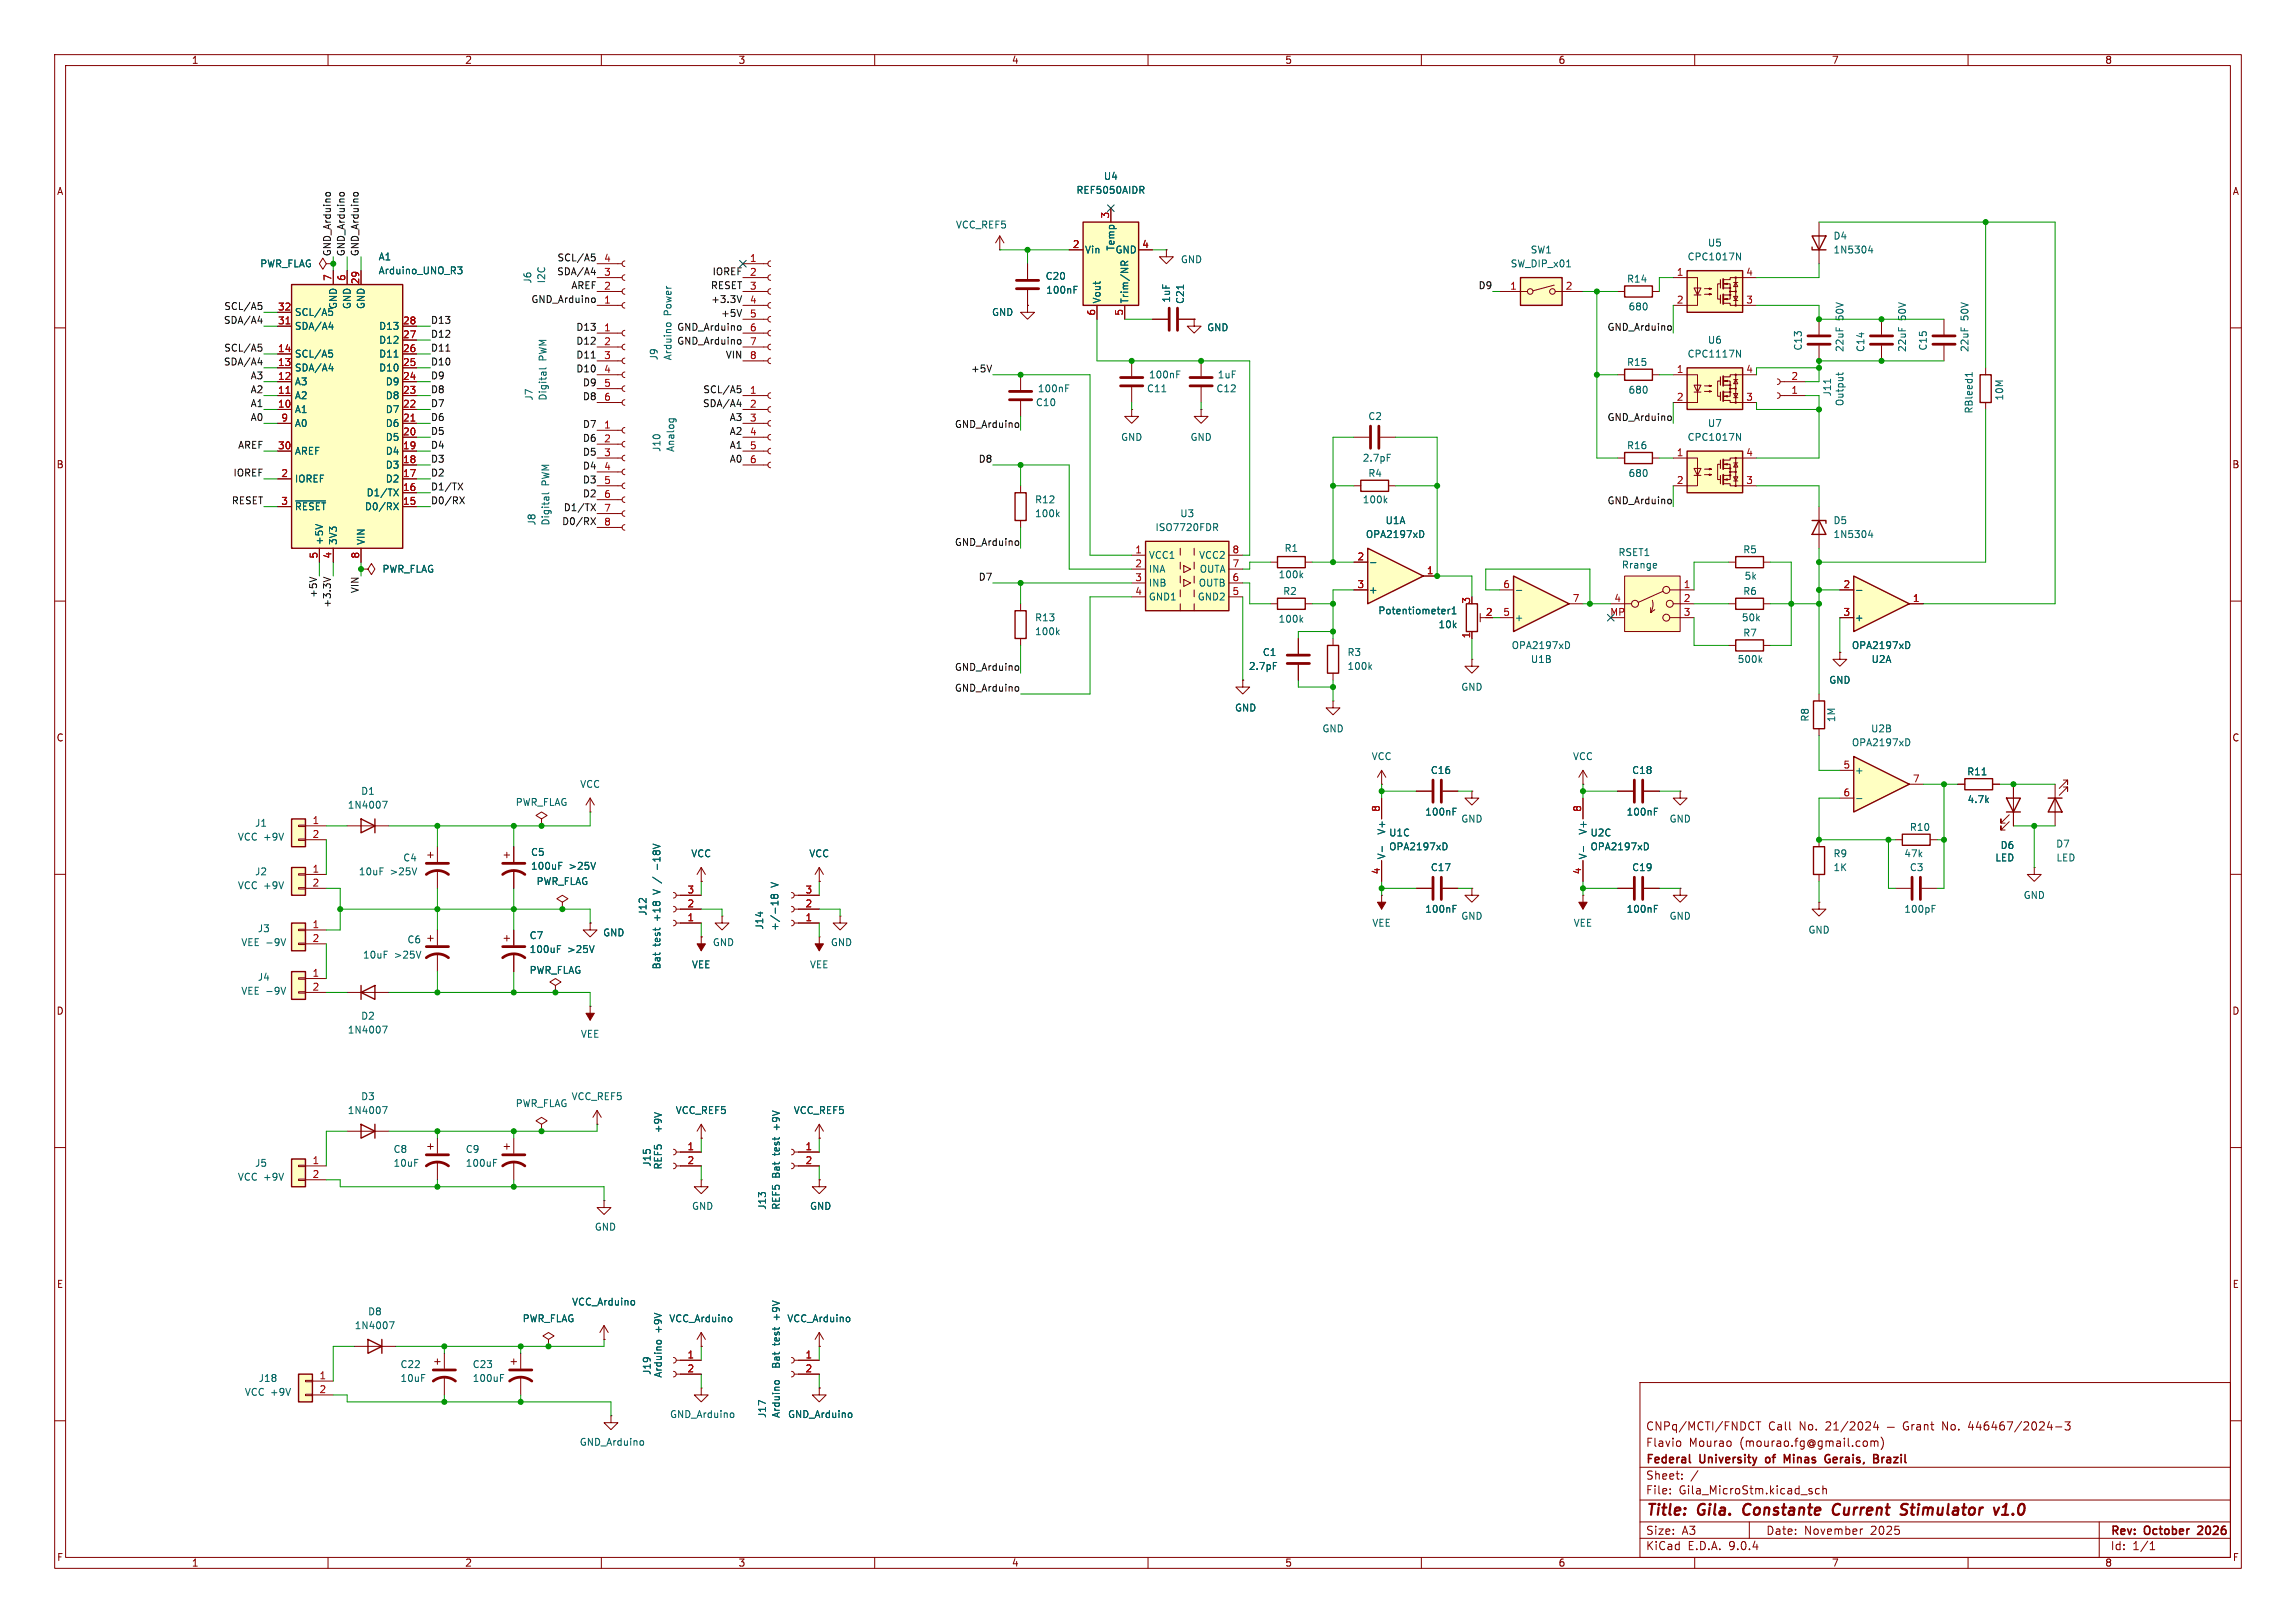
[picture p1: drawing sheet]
<svg xmlns="http://www.w3.org/2000/svg" width="420mm" height="297mm" viewBox="0 0 420 297" stroke-linecap="round" stroke-linejoin="round" font-family="sans-serif">
<defs><g id="words">
<g font-size="2.8" fill="#840000">
<text x="301" y="277.9">Title:</text>
<text x="310.6" y="277.9">Gila.</text>
<text x="319.7" y="277.9">Constante</text>
<text x="336.9" y="277.9">Current</text>
<text x="350.2" y="277.9">Stimulator</text>
<text x="368" y="277.9">v1.0</text>
</g>
<g font-size="2.1" fill="#840000">
<text x="301" y="262">CNPq/MCTI/FNDCT</text>
<text x="323.4" y="262">Call</text>
<text x="329.2" y="262">No.</text>
<text x="334.1" y="262">21/2024</text>
<text x="355.9" y="262">No.</text>
<text x="360.8" y="262">446467/2024-3</text>
<text x="301" y="268.2">Federal</text>
<text x="301" y="265">Flavio</text>
<text x="308.9" y="265">Mourao</text>
<text x="311" y="268.2">University</text>
<text x="318.3" y="265">(mourao.fg@gmail.com)</text>
<text x="323.7" y="268.2">of</text>
<text x="327.6" y="268.2">Minas</text>
<text x="335.7" y="268.2">Gerais,</text>
<text x="345.2" y="268.2">Brazil</text>
<text x="301" y="273.7">File:</text>
<text x="301" y="271">Sheet:</text>
<text x="307.1" y="273.7">Gila_MicroStm.kicad_sch</text>
<text x="301" y="281.1">Size:</text>
<text x="307.6" y="281.1">A3</text>
<text x="323" y="281.1">Date:</text>
<text x="330" y="281.1">November</text>
<text x="342.2" y="281.1">2025</text>
<text x="386" y="281.3">Rev:</text>
<text x="392.4" y="281.3">October</text>
<text x="402.8" y="281.3">2026</text>
<text x="301" y="283.9">KiCad</text>
<text x="308.7" y="283.9">E.D.A.</text>
<text x="316.3" y="283.9">9.0.4</text>
<text x="386" y="283.9">Id:</text>
<text x="390.1" y="283.9">1/1</text>
</g>
<g font-size="1.8" fill="#840000">
<text x="35" y="11.9">1</text>
<text x="85" y="11.9">2</text>
<text x="135" y="11.9">3</text>
<text x="185" y="11.9">4</text>
<text x="235" y="11.9">5</text>
<text x="285" y="11.9">6</text>
<text x="335" y="11.9">7</text>
<text x="385" y="11.9">8</text>
<text x="10.3" y="35.9">A</text>
<text x="408.3" y="35.9">A</text>
<text x="10.3" y="85.9">B</text>
<text x="408.2" y="85.9">B</text>
<text x="10.3" y="135.9">C</text>
<text x="408.2" y="135.9">C</text>
<text x="10.3" y="185.9">D</text>
<text x="408.2" y="185.9">D</text>
<text x="10.3" y="235.9">E</text>
<text x="408.3" y="235.9">E</text>
<text x="10.3" y="285.9">F</text>
<text x="35" y="286.9">1</text>
<text x="85" y="286.9">2</text>
<text x="135" y="286.9">3</text>
<text x="185" y="286.9">4</text>
<text x="235" y="286.9">5</text>
<text x="285" y="286.9">6</text>
<text x="335" y="286.9">7</text>
<text x="385" y="286.9">8</text>
<text x="408.3" y="285.9">F</text>
</g>
<g font-size="1.8" fill="#006464">
<text x="196.8" y="35.7">REF5050AIDR</text>
<text x="201.8" y="33.1">U4</text>
<text x="69.2" y="47.9">A1</text>
<text x="174.8" y="42">VCC_REF5</text>
<text x="198.4" y="46.6">Vin</text>
<text x="204" y="46.6">GND</text>
<text x="204.1" y="46" transform="rotate(-90 204.1 46)">Temp</text>
<text x="279.9" y="46.6">SW1</text>
<text x="308.6" y="47.9">CPC1017N</text>
<text x="312.3" y="45.3">U5</text>
<text x="335.3" y="44">D4</text>
<text x="335.3" y="46.6">1N5304</text>
<text x="47.5" y="49.1">PWR_FLAG</text>
<text x="69.2" y="50.4">Arduino_UNO_R3</text>
<text x="97.4" y="52" transform="rotate(-90 97.4 52)">J6</text>
<text x="99.9" y="51.9" transform="rotate(-90 99.9 51.9)">I2C</text>
<text x="191.2" y="51.4">C20</text>
<text x="191.3" y="53.9">100nF</text>
<text x="215.9" y="48.4">GND</text>
<text x="276.2" y="49.1">SW_DIP_x01</text>
<text x="297.5" y="51.9">R14</text>
<text x="53.8" y="58">SCL/A5</text>
<text x="61.8" y="56.7" transform="rotate(-90 61.8 56.7)">GND</text>
<text x="64.4" y="56.7" transform="rotate(-90 64.4 56.7)">GND</text>
<text x="66.9" y="56.7" transform="rotate(-90 66.9 56.7)">GND</text>
<text x="123" y="57.8" transform="rotate(-90 123 57.8)">Power</text>
<text x="181.4" y="58">GND</text>
<text x="201.5" y="55.6" transform="rotate(-90 201.5 55.6)">Vout</text>
<text x="206.6" y="55.6" transform="rotate(-90 206.6 55.6)">Trim/NR</text>
<text x="214.2" y="55.5" transform="rotate(-90 214.2 55.5)">1uF</text>
<text x="216.8" y="55.7" transform="rotate(-90 216.8 55.7)">C21</text>
<text x="297.8" y="57">680</text>
<text x="337.4" y="58.7" transform="rotate(-90 337.4 58.7)">50V</text>
<text x="348.8" y="58.7" transform="rotate(-90 348.8 58.7)">50V</text>
<text x="360.3" y="58.7" transform="rotate(-90 360.3 58.7)">50V</text>
<text x="53.8" y="65.6">SCL/A5</text>
<text x="53.8" y="60.6">SDA/A4</text>
<text x="69.3" y="65.6">D11</text>
<text x="69.3" y="63.1">D12</text>
<text x="69.3" y="60.6">D13</text>
<text x="220.7" y="60.8">GND</text>
<text x="308.6" y="65.6">CPC1117N</text>
<text x="312.3" y="63.1">U6</text>
<text x="329.8" y="64.3" transform="rotate(-90 329.8 64.3)">C13</text>
<text x="337.4" y="64.5" transform="rotate(-90 337.4 64.5)">22uF</text>
<text x="341.2" y="64.5" transform="rotate(-90 341.2 64.5)">C14</text>
<text x="348.8" y="64.5" transform="rotate(-90 348.8 64.5)">22uF</text>
<text x="352.7" y="64.3" transform="rotate(-90 352.7 64.3)">C15</text>
<text x="360.3" y="64.5" transform="rotate(-90 360.3 64.5)">22uF</text>
<text x="53.8" y="70.7">A3</text>
<text x="53.8" y="68.2">SDA/A4</text>
<text x="69.3" y="68.2">D10</text>
<text x="70.5" y="70.7">D9</text>
<text x="100.2" y="66.1" transform="rotate(-90 100.2 66.1)">PWM</text>
<text x="120.5" y="66" transform="rotate(-90 120.5 66)">J9</text>
<text x="123" y="66" transform="rotate(-90 123 66)">Arduino</text>
<text x="189.8" y="72">100nF</text>
<text x="209.7" y="72">C11</text>
<text x="210.1" y="69.4">100nF</text>
<text x="222.4" y="72">C12</text>
<text x="222.7" y="69.4">1uF</text>
<text x="297.5" y="67.2">R15</text>
<text x="53.8" y="75.8">A1</text>
<text x="53.8" y="73.3">A2</text>
<text x="70.5" y="75.8">D7</text>
<text x="70.5" y="73.3">D8</text>
<text x="97.6" y="73.4" transform="rotate(-90 97.6 73.4)">J7</text>
<text x="100.2" y="73.4" transform="rotate(-90 100.2 73.4)">Digital</text>
<text x="189.4" y="74.5">C10</text>
<text x="250.2" y="77.1">C2</text>
<text x="297.8" y="72.2">680</text>
<text x="335.1" y="72.6" transform="rotate(-90 335.1 72.6)">J11</text>
<text x="337.4" y="74.4" transform="rotate(-90 337.4 74.4)">Output</text>
<text x="361" y="75.8" transform="rotate(-90 361 75.8)">RBleed1</text>
<text x="366.6" y="73.4" transform="rotate(-90 366.6 73.4)">10M</text>
<text x="53.8" y="83.4">AREF</text>
<text x="53.8" y="78.3">A0</text>
<text x="70.5" y="83.4">D4</text>
<text x="70.5" y="80.9">D5</text>
<text x="70.5" y="78.3">D6</text>
<text x="121" y="82.8" transform="rotate(-90 121 82.8)">J10</text>
<text x="123.5" y="82.8" transform="rotate(-90 123.5 82.8)">Analog</text>
<text x="205" y="80.9">GND</text>
<text x="217.7" y="80.9">GND</text>
<text x="297.5" y="82.4">R16</text>
<text x="308.6" y="80.9">CPC1017N</text>
<text x="312.3" y="78.3">U7</text>
<text x="53.8" y="88.5">IOREF</text>
<text x="70.5" y="88.5">D2</text>
<text x="70.5" y="86">D3</text>
<text x="100.7" y="88.9" transform="rotate(-90 100.7 88.9)">PWM</text>
<text x="249.2" y="84.7">2.7pF</text>
<text x="250.2" y="87.5">R4</text>
<text x="297.8" y="87.5">680</text>
<text x="53.8" y="93.6">~{RESET}</text>
<text x="66.7" y="93.6">D0/RX</text>
<text x="67" y="91">D1/TX</text>
<text x="189.2" y="92.3">R12</text>
<text x="189.2" y="94.8">100k</text>
<text x="215.8" y="94.8">U3</text>
<text x="249.2" y="92.3">100k</text>
<text x="59.3" y="99.8" transform="rotate(-90 59.3 99.8)">+5V</text>
<text x="61.8" y="99.8" transform="rotate(-90 61.8 99.8)">3V3</text>
<text x="66.9" y="99.8" transform="rotate(-90 66.9 99.8)">VIN</text>
<text x="98.1" y="96.3" transform="rotate(-90 98.1 96.3)">J8</text>
<text x="100.7" y="96.3" transform="rotate(-90 100.7 96.3)">Digital</text>
<text x="211.3" y="97.4">ISO7720FDR</text>
<text x="234.9" y="101.2">R1</text>
<text x="249.8" y="98.7">OPA2197xD</text>
<text x="253.4" y="96.1">U1A</text>
<text x="296" y="102">RSET1</text>
<text x="318.8" y="101.4">R5</text>
<text x="335.3" y="96.1">D5</text>
<text x="335.3" y="98.7">1N5304</text>
<text x="69.9" y="105">PWR_FLAG</text>
<text x="210.1" y="102.5">VCC1</text>
<text x="210.1" y="105">INA</text>
<text x="210.1" y="107.5">INB</text>
<text x="219.2" y="107.5">OUTB</text>
<text x="219.2" y="102.5">VCC2</text>
<text x="219.4" y="105">OUTA</text>
<text x="233.8" y="106">100k</text>
<text x="296.6" y="104.2">Rrange</text>
<text x="319" y="106.3">5k</text>
<text x="189.2" y="113.9">R13</text>
<text x="210.1" y="110.1">GND1</text>
<text x="219" y="110.1">GND2</text>
<text x="234.6" y="109.1">R2</text>
<text x="250.3" y="108.8">+</text>
<text x="252" y="112.6">Potentiometer1</text>
<text x="277" y="113.9">+</text>
<text x="318.5" y="113.9">50k</text>
<text x="318.8" y="109.1">R6</text>
<text x="339.2" y="113.9">+</text>
<text x="189.2" y="116.4">100k</text>
<text x="233.8" y="114.1">100k</text>
<text x="263" y="115.2">10k</text>
<text x="276.4" y="119">OPA2197xD</text>
<text x="318.8" y="116.7">R7</text>
<text x="338.7" y="119">OPA2197xD</text>
<text x="228.4" y="122.8">2.7pF</text>
<text x="230.9" y="120.2">C1</text>
<text x="246.4" y="120.2">R3</text>
<text x="246.4" y="122.8">100k</text>
<text x="279.9" y="121.5">U1B</text>
<text x="317.8" y="121.5">500k</text>
<text x="334.5" y="125.3">GND</text>
<text x="342.3" y="121.5">U2A</text>
<text x="225.8" y="130.4">GND</text>
<text x="267.2" y="126.6">GND</text>
<text x="241.8" y="134.2">GND</text>
<text x="331.1" y="132.2" transform="rotate(-90 331.1 132.2)">R8</text>
<text x="335.9" y="132.2" transform="rotate(-90 335.9 132.2)">1M</text>
<text x="338.7" y="136.8">OPA2197xD</text>
<text x="342.2" y="134.2">U2B</text>
<text x="250.8" y="139.3">VCC</text>
<text x="261.6" y="141.8">C16</text>
<text x="287.6" y="139.3">VCC</text>
<text x="298.5" y="141.8">C18</text>
<text x="339.2" y="141.8">+</text>
<text x="359.7" y="142.1">R11</text>
<text x="63.5" y="148.2">1N4007</text>
<text x="66" y="145.6">D1</text>
<text x="94.2" y="147.7">PWR_FLAG</text>
<text x="106" y="144.4">VCC</text>
<text x="260.6" y="149.5">100nF</text>
<text x="297.4" y="149.5">100nF</text>
<text x="359.8" y="147.2">4.7k</text>
<text x="43.4" y="154">VCC +9V</text>
<text x="46.6" y="151.5">J1</text>
<text x="253.6" y="152.9" transform="rotate(-90 253.6 152.9)">V+</text>
<text x="254" y="153.3">U1C</text>
<text x="254" y="155.8">OPA2197xD</text>
<text x="267.2" y="150.7">GND</text>
<text x="290.4" y="152.9" transform="rotate(-90 290.4 152.9)">V+</text>
<text x="290.8" y="153.3">U2C</text>
<text x="290.8" y="155.8">OPA2197xD</text>
<text x="305.3" y="150.7">GND</text>
<text x="349.3" y="152.2">R10</text>
<text x="365.9" y="155.5">D6</text>
<text x="376" y="155.3">D7</text>
<text x="46.6" y="160.4">J2</text>
<text x="65.5" y="160.4">10uF</text>
<text x="71.4" y="160.4">&gt;25V</text>
<text x="73.7" y="157.8">C4</text>
<text x="97" y="156.8">C5</text>
<text x="97" y="159.4">100uF</text>
<text x="104.1" y="159.4">&gt;25V</text>
<text x="121" y="158.5" transform="rotate(-90 121 158.5)">-18V</text>
<text x="126.4" y="157.1">VCC</text>
<text x="147.9" y="157.1">VCC</text>
<text x="253.6" y="157.4" transform="rotate(-90 253.6 157.4)">V-</text>
<text x="261.6" y="159.6">C17</text>
<text x="290.4" y="157.4" transform="rotate(-90 290.4 157.4)">V-</text>
<text x="298.5" y="159.6">C19</text>
<text x="335.3" y="157.1">R9</text>
<text x="335.3" y="159.6">1K</text>
<text x="348.2" y="157.1">47k</text>
<text x="349.3" y="159.6">C3</text>
<text x="364.9" y="157.8">LED</text>
<text x="376.1" y="157.8">LED</text>
<text x="43.4" y="162.9">VCC +9V</text>
<text x="98.1" y="162.2">PWR_FLAG</text>
<text x="118.5" y="167.7" transform="rotate(-90 118.5 167.7)">J12</text>
<text x="121" y="163.3" transform="rotate(-90 121 163.3)">V //</text>
<text x="121" y="163.3" transform="rotate(-90 121 163.3)">V</text>
<text x="142.6" y="162.4" transform="rotate(-90 142.6 162.4)">V</text>
<text x="260.6" y="167.2">100nF</text>
<text x="297.4" y="167.2">100nF</text>
<text x="348.2" y="167.2">100pF</text>
<text x="370.1" y="164.7">GND</text>
<text x="44" y="173.3">VEE -9V</text>
<text x="47.1" y="170.8">J3</text>
<text x="74.4" y="172.8">C6</text>
<text x="96.8" y="172.1">C7</text>
<text x="110.2" y="171.6">GND</text>
<text x="121" y="173.2" transform="rotate(-90 121 173.2)">test</text>
<text x="121" y="168.4" transform="rotate(-90 121 168.4)">+18</text>
<text x="130.3" y="173.3">GND</text>
<text x="139.8" y="170.2" transform="rotate(-90 139.8 170.2)">J14</text>
<text x="142.6" y="170.4" transform="rotate(-90 142.6 170.4)">+/-18</text>
<text x="151.9" y="173.3">GND</text>
<text x="250.9" y="169.8">VEE</text>
<text x="267.2" y="168.5">GND</text>
<text x="287.8" y="169.8">VEE</text>
<text x="305.3" y="168.5">GND</text>
<text x="330.7" y="171">GND</text>
<text x="47.1" y="179.7">J4</text>
<text x="66.3" y="175.6">10uF</text>
<text x="72.1" y="175.6">&gt;25V</text>
<text x="96.8" y="178.4">PWR_FLAG</text>
<text x="96.8" y="174.6">100uF</text>
<text x="103.8" y="174.6">&gt;25V</text>
<text x="121" y="177.5" transform="rotate(-90 121 177.5)">Bat</text>
<text x="126.5" y="177.4">VEE</text>
<text x="148.1" y="177.4">VEE</text>
<text x="44" y="182.2">VEE -9V</text>
<text x="63.5" y="189.3">1N4007</text>
<text x="66" y="186.8">D2</text>
<text x="106.2" y="190.1">VEE</text>
<text x="66" y="201.5">D3</text>
<text x="94.2" y="202.8">PWR_FLAG</text>
<text x="104.5" y="201.5">VCC_REF5</text>
<text x="63.5" y="204.1">1N4007</text>
<text x="121.3" y="207.1" transform="rotate(-90 121.3 207.1)">+9V</text>
<text x="123.5" y="204.1">VCC_REF5</text>
<text x="142.8" y="206.5" transform="rotate(-90 142.8 206.5)">+9V</text>
<text x="145.1" y="204.1">VCC_REF5</text>
<text x="46.6" y="213.7">J5</text>
<text x="71.9" y="211.2">C8</text>
<text x="71.9" y="213.7">10uF</text>
<text x="85.1" y="211.2">C9</text>
<text x="85.1" y="213.7">100uF</text>
<text x="119.2" y="213.6" transform="rotate(-90 119.2 213.6)">J15</text>
<text x="121.3" y="214.1" transform="rotate(-90 121.3 214.1)">REF5</text>
<text x="142.8" y="215.6" transform="rotate(-90 142.8 215.6)">Bat</text>
<text x="142.8" y="211.3" transform="rotate(-90 142.8 211.3)">test</text>
<text x="43.4" y="216.3">VCC +9V</text>
<text x="126.5" y="221.6">GND</text>
<text x="140.3" y="221.5" transform="rotate(-90 140.3 221.5)">J13</text>
<text x="142.8" y="221.5" transform="rotate(-90 142.8 221.5)">REF5</text>
<text x="148.1" y="221.6">GND</text>
<text x="108.7" y="225.4">GND</text>
<text x="104.6" y="239.1">VCC_Arduino</text>
<text x="64.8" y="243.4">1N4007</text>
<text x="67.2" y="240.9">D8</text>
<text x="95.5" y="242.2">PWR_FLAG</text>
<text x="121.3" y="244" transform="rotate(-90 121.3 244)">+9V</text>
<text x="122.3" y="242.2">VCC_Arduino</text>
<text x="142.8" y="245.8" transform="rotate(-90 142.8 245.8)">test</text>
<text x="142.8" y="241.1" transform="rotate(-90 142.8 241.1)">+9V</text>
<text x="143.9" y="242.2">VCC_Arduino</text>
<text x="73.2" y="250.5">C22</text>
<text x="86.4" y="250.5">C23</text>
<text x="119.2" y="251.7" transform="rotate(-90 119.2 251.7)">J19</text>
<text x="142.8" y="250.2" transform="rotate(-90 142.8 250.2)">Bat</text>
<text x="44.7" y="255.6">VCC +9V</text>
<text x="47.2" y="253.1">J18</text>
<text x="73.2" y="253.1">10uF</text>
<text x="86.4" y="253.1">100uF</text>
<text x="121.3" y="252.2" transform="rotate(-90 121.3 252.2)">Arduino</text>
<text x="122.5" y="259.7">GND_Arduino</text>
<text x="140.3" y="259.6" transform="rotate(-90 140.3 259.6)">J17</text>
<text x="142.8" y="259.6" transform="rotate(-90 142.8 259.6)">Arduino</text>
<text x="144.1" y="259.7">GND_Arduino</text>
<text x="106" y="264.8">GND_Arduino</text>
</g>
<g font-size="1.8" fill="#a90000">
<text x="202.9" y="40.1" transform="rotate(-90 202.9 40.1)">3</text>
<text x="196.1" y="45.5">2</text>
<text x="208.8" y="45.5">4</text>
<text x="60.7" y="51.5" transform="rotate(-90 60.7 51.5)">7</text>
<text x="63.2" y="51.5" transform="rotate(-90 63.2 51.5)">6</text>
<text x="65.8" y="52.1" transform="rotate(-90 65.8 52.1)">29</text>
<text x="110.4" y="53.1">2</text>
<text x="110.4" y="50.5">3</text>
<text x="110.4" y="48">4</text>
<text x="137.1" y="48">1</text>
<text x="137.1" y="50.5">2</text>
<text x="137.1" y="53.1">3</text>
<text x="276.2" y="53.1">1</text>
<text x="286.3" y="53.1">2</text>
<text x="306.6" y="50.5">1</text>
<text x="319.3" y="50.5">4</text>
<text x="50.8" y="59.4">31</text>
<text x="50.8" y="56.9">32</text>
<text x="73.6" y="59.4">28</text>
<text x="110.4" y="55.6">1</text>
<text x="137.1" y="55.6">4</text>
<text x="137.1" y="58.2">5</text>
<text x="200.4" y="57.9" transform="rotate(-90 200.4 57.9)">6</text>
<text x="205.5" y="57.9" transform="rotate(-90 205.5 57.9)">5</text>
<text x="306.6" y="55.6">2</text>
<text x="319.3" y="55.6">3</text>
<text x="50.8" y="64.5">14</text>
<text x="73.6" y="64.5">26</text>
<text x="73.6" y="62">27</text>
<text x="110.4" y="60.7">1</text>
<text x="110.4" y="63.2">2</text>
<text x="110.4" y="65.8">3</text>
<text x="137.1" y="60.7">6</text>
<text x="137.1" y="63.2">7</text>
<text x="137.1" y="65.8">8</text>
<text x="50.8" y="69.6">12</text>
<text x="50.8" y="67.1">13</text>
<text x="73.6" y="69.6">24</text>
<text x="73.6" y="67.1">25</text>
<text x="110.4" y="68.3">4</text>
<text x="110.4" y="70.9">5</text>
<text x="306.6" y="68.3">1</text>
<text x="319.3" y="68.3">4</text>
<text x="327.6" y="69.6">2</text>
<text x="50.8" y="74.7">10</text>
<text x="50.8" y="72.1">11</text>
<text x="51.4" y="77.2">9</text>
<text x="73.6" y="77.2">21</text>
<text x="73.6" y="74.7">22</text>
<text x="73.6" y="72.1">23</text>
<text x="110.4" y="73.4">6</text>
<text x="137.1" y="72.1">1</text>
<text x="137.1" y="74.7">2</text>
<text x="137.1" y="77.2">3</text>
<text x="306.6" y="73.4">2</text>
<text x="319.3" y="73.4">3</text>
<text x="327.6" y="72.1">1</text>
<text x="50.8" y="82.3">30</text>
<text x="73.6" y="82.3">19</text>
<text x="73.6" y="79.8">20</text>
<text x="110.4" y="78.5">1</text>
<text x="110.4" y="81">2</text>
<text x="110.4" y="83.6">3</text>
<text x="137.1" y="79.8">4</text>
<text x="137.1" y="82.3">5</text>
<text x="306.6" y="83.6">1</text>
<text x="319.3" y="83.6">4</text>
<text x="51.4" y="87.4">2</text>
<text x="73.6" y="89.9">16</text>
<text x="73.6" y="87.4">17</text>
<text x="73.6" y="84.8">18</text>
<text x="110.4" y="86.1">4</text>
<text x="110.4" y="88.6">5</text>
<text x="137.1" y="84.8">6</text>
<text x="306.6" y="88.6">2</text>
<text x="319.3" y="88.6">3</text>
<text x="51.4" y="92.5">3</text>
<text x="73.6" y="92.5">15</text>
<text x="110.4" y="91.2">6</text>
<text x="110.4" y="93.7">7</text>
<text x="110.4" y="96.3">8</text>
<text x="207.6" y="101.3">1</text>
<text x="225.4" y="101.3">8</text>
<text x="58.2" y="102.3" transform="rotate(-90 58.2 102.3)">5</text>
<text x="60.7" y="102.3" transform="rotate(-90 60.7 102.3)">4</text>
<text x="65.8" y="102.3" transform="rotate(-90 65.8 102.3)">8</text>
<text x="207.6" y="103.9">2</text>
<text x="207.6" y="106.4">3</text>
<text x="225.4" y="103.9">7</text>
<text x="225.4" y="106.4">6</text>
<text x="248.2" y="107.7">3</text>
<text x="248.2" y="102.6">2</text>
<text x="260.9" y="105.2">1</text>
<text x="274.9" y="107.7">6</text>
<text x="307.9" y="107.7">1</text>
<text x="337.1" y="107.7">2</text>
<text x="207.6" y="109">4</text>
<text x="225.4" y="109">5</text>
<text x="269" y="110.6" transform="rotate(-90 269 110.6)">3</text>
<text x="271.7" y="112.8">2</text>
<text x="274.9" y="112.8">5</text>
<text x="287.6" y="110.2">7</text>
<text x="294.4" y="112.8">MP</text>
<text x="295.2" y="110.2">4</text>
<text x="307.9" y="110.2">2</text>
<text x="307.9" y="112.8">3</text>
<text x="337.1" y="112.8">3</text>
<text x="349.8" y="110.2">1</text>
<text x="269" y="116.9" transform="rotate(-90 269 116.9)">1</text>
<text x="337.1" y="140.7">5</text>
<text x="349.8" y="143.3">7</text>
<text x="252.5" y="148.7" transform="rotate(-90 252.5 148.7)">8</text>
<text x="289.3" y="148.7" transform="rotate(-90 289.3 148.7)">8</text>
<text x="337.1" y="145.8">6</text>
<text x="57.1" y="150.9">1</text>
<text x="57.1" y="153.4">2</text>
<text x="57.1" y="159.8">1</text>
<text x="252.5" y="160.1" transform="rotate(-90 252.5 160.1)">4</text>
<text x="289.3" y="160.1" transform="rotate(-90 289.3 160.1)">4</text>
<text x="57.1" y="162.3">2</text>
<text x="125.7" y="166.1">2</text>
<text x="125.7" y="163.6">3</text>
<text x="147.2" y="166.1">2</text>
<text x="147.2" y="163.6">3</text>
<text x="57.1" y="169.9">1</text>
<text x="57.1" y="172.5">2</text>
<text x="125.7" y="168.7">1</text>
<text x="147.2" y="168.7">1</text>
<text x="57.1" y="178.8">1</text>
<text x="57.1" y="181.4">2</text>
<text x="57.1" y="213.1">1</text>
<text x="57.1" y="215.6">2</text>
<text x="125.7" y="210.6">1</text>
<text x="125.7" y="213.1">2</text>
<text x="147.2" y="210.6">1</text>
<text x="147.2" y="213.1">2</text>
<text x="125.7" y="248.7">1</text>
<text x="125.7" y="251.2">2</text>
<text x="147.2" y="248.7">1</text>
<text x="147.2" y="251.2">2</text>
<text x="58.3" y="252.5">1</text>
<text x="58.3" y="255">2</text>
</g>
<g font-size="1.8" fill="#0f0f0f">
<text x="60.6" y="47" transform="rotate(-90 60.6 47)">GND_Arduino</text>
<text x="63.2" y="47" transform="rotate(-90 63.2 47)">GND_Arduino</text>
<text x="65.7" y="47" transform="rotate(-90 65.7 47)">GND_Arduino</text>
<text x="101.9" y="47.9">SCL/A5</text>
<text x="101.8" y="50.5">SDA/A4</text>
<text x="104.4" y="53">AREF</text>
<text x="129.9" y="53">RESET</text>
<text x="130.2" y="50.5">IOREF</text>
<text x="270.4" y="53">D9</text>
<text x="40.9" y="59.3">SDA/A4</text>
<text x="40.9" y="56.8">SCL/A5</text>
<text x="78.7" y="59.3">D13</text>
<text x="97.1" y="55.5">GND_Arduino</text>
<text x="130" y="55.5">+3.3V</text>
<text x="131.8" y="58.1">+5V</text>
<text x="40.9" y="64.4">SCL/A5</text>
<text x="78.7" y="61.9">D12</text>
<text x="78.7" y="64.4">D11</text>
<text x="105.3" y="65.7">D11</text>
<text x="105.3" y="63.2">D12</text>
<text x="105.3" y="60.6">D13</text>
<text x="123.8" y="60.6">GND_Arduino</text>
<text x="123.8" y="63.2">GND_Arduino</text>
<text x="132.7" y="65.7">VIN</text>
<text x="294" y="60.6">GND_Arduino</text>
<text x="40.9" y="67">SDA/A4</text>
<text x="45.8" y="69.5">A3</text>
<text x="78.7" y="67">D10</text>
<text x="78.7" y="69.5">D9</text>
<text x="105.3" y="68.2">D10</text>
<text x="106.5" y="70.8">D9</text>
<text x="177.5" y="68.2">+5V</text>
<text x="45.8" y="74.6">A1</text>
<text x="45.8" y="72">A2</text>
<text x="45.8" y="77.1">A0</text>
<text x="78.7" y="77.1">D6</text>
<text x="78.7" y="72">D8</text>
<text x="78.7" y="74.6">D7</text>
<text x="106.5" y="73.3">D8</text>
<text x="128.5" y="74.6">SDA/A4</text>
<text x="128.6" y="72">SCL/A5</text>
<text x="133.4" y="77.1">A3</text>
<text x="294" y="77.1">GND_Arduino</text>
<text x="43.5" y="82.2">AREF</text>
<text x="78.7" y="79.7">D5</text>
<text x="78.7" y="82.2">D4</text>
<text x="106.5" y="80.9">D6</text>
<text x="106.5" y="83.5">D5</text>
<text x="106.5" y="78.4">D7</text>
<text x="133.4" y="79.7">A2</text>
<text x="133.4" y="82.2">A1</text>
<text x="174.6" y="78.4">GND_Arduino</text>
<text x="42.6" y="87.3">IOREF</text>
<text x="78.7" y="89.8">D1/TX</text>
<text x="78.7" y="84.7">D3</text>
<text x="78.7" y="87.3">D2</text>
<text x="106.5" y="88.6">D3</text>
<text x="106.5" y="86">D4</text>
<text x="133.4" y="84.7">A0</text>
<text x="178.9" y="84.7">D8</text>
<text x="42.3" y="92.4">RESET</text>
<text x="78.7" y="92.4">D0/RX</text>
<text x="103" y="93.6">D1/TX</text>
<text x="106.5" y="91.1">D2</text>
<text x="294" y="92.4">GND_Arduino</text>
<text x="102.7" y="96.2">D0/RX</text>
<text x="174.6" y="100">GND_Arduino</text>
<text x="178.9" y="106.3">D7</text>
<text x="58.1" y="109.5" transform="rotate(-90 58.1 109.5)">+5V</text>
<text x="60.6" y="111.3" transform="rotate(-90 60.6 111.3)">+3.3V</text>
<text x="65.7" y="108.6" transform="rotate(-90 65.7 108.6)">VIN</text>
<text x="174.6" y="122.8">GND_Arduino</text>
<text x="174.6" y="126.7">GND_Arduino</text>
</g>
</g></defs>
<g fill="none" stroke="#840000" stroke-width=".18">
<path d="M10 10h400v277h-400zM12 12h396v273h-396zM60 10v2M110 10v2M160 10v2M210 10v2M260 10v2M310 10v2M360 10v2M295.9 53.3h1.3M302.3 53.3h1.2M332.7 58.4v2.8"/>
<path d="M10 60h2M219.7 74.9v1.3h1.3l-1.3 1.3-1.3-1.3h1.3M219.7 74.9h.1M295.9 68.6h1.3M302.3 68.6h1.2M332.7 63.2v2.8M408 60h2M295.9 83.8h1.3M302.3 83.8h1.2M10 110h2M408 110h2M10 160h2"/>
<path d="M408 160h2M10 210h2M408 210h2M300 253h108v32h-108zM10 260h2M300 278.5h108M300 274.5h108M300 268.5h108M305.5 273.2v.2M305.5 272.5v.1M307.2 263.7l.2 .3v.4l-.2 .3M307.7 270.5v.2"/>
<path d="M307.7 269.8v.1M310.6 269.1l-1.3 1.9M320 278.5v3M320.5 260.2l.3 .1M320.8 261.5l-.3 .2M321.2 260.2h.9M321.7 260.2v1.5M331.1 272.9l.3 .1 .1 .2-.2 .2h-.3M331.1 272.4l.3 .1M332.8 272.5l-.4-.1-.3 .3v.4l.1 .2h.6M333.4 272.5l.3-.1 .3 .1 .1 .9M333.4 271.9v1.5"/>
<path d="M340.7 279.8l-.3 .1-.1 .2M341.3 263.7l.3 .3v.4l-.3 .3M342.2 263.8l.5-.1 .2 .2M342.2 263.7v1M342.9 263.9l.2-.2 .3 .1 .1 .9M342.9 263.9v.8M343.1 260.1l-.4 1.1h1M343.4 260.7v1M344.1 263a1.72 1.72 0 0 1 0 2.3M345.2 261.2h1.3M349 260.3a.7 .7 0 0 0-.8 .6 .7 .7 0 0 0 .8 .7l.1-.6h-.3M349.7 260.7v1"/>
<path d="M350.2 260.7l-.3 .1-.2 .2M350.7 260.8h.5l.1 .9M351.3 261l-.5 .1a.29 .29 0 0 0-.2 .3 .29 .29 0 0 0 .2 .3l.5-.1M352 260.8l.2-.1 .4 .1 .1 .9M352 260.7v1M353.2 260.7h.5M353.4 260.2v1.3l.3 .2M360.4 260.1l-.3 1.1h.9M376 261.1h1.2M377.7 260.2h1l-.5 .6 .4 .1v.6l-.2 .2h-.5l-.2-.2M384 278.5v6.5M408 260h2"/>
<path d="M60 285v2M110 285v2M160 285v2M210 285v2M260 285v2M300 281.5h108M310 285v2M360 285v2M393.3 283.6h.9M393.3 282.5l.4-.4v1.5"/>
</g>
<path d="M309 266.2v1.3l.3 .2M323 266.8v.7M327.4 266.2l-.5 1.1-.5-1.1v1.5M334.1 266.3h.6M334.5 267h.3v.5l-.3 .2-.4-.1M343.3 266.9a.4 .4 0 0 1 .3 .4 .4 .4 0 0 1-.3 .4M343.4 266.3l.1 .2-.1 .3M344.3 266.7v1M344.7 266.7l-.3 .1-.1 .2M402.1 279.4h-.1M402.8 279.9l-.8 .9h.9" fill="none" stroke="#840000" stroke-width=".3"/>
<path d="M319.2 275.5a1.27 1.27 0 0 0 0 1.6M336.3 275.2a1.13 1.13 0 0 0-1 .7 1.13 1.13 0 0 0 .2 1.2l.3 .1 .5-.1M348 275.3l.3-.1 .7 .1M348.1 276.2l.4 .1a.49 .49 0 0 1 .3 .5 .49 .49 0 0 1-.4 .4h-.5M365.7 275.9l-.7 1.3M366.2 277.2h1.1M366.4 275.8l.6-.6-.2 2" fill="none" stroke="#840000" stroke-width=".4"/>
<path d="M297.2 52.3h5.1v2.1h-5.1zM297.2 67.6h5.1v2h-5.1zM297.2 82.8h5.1v2h-5.1z" fill="none" stroke="#840000" stroke-width=".25"/>
<path d="M330.7 63h4.1M330.7 61.5h4.1" fill="none" stroke="#840000" stroke-width=".51"/>
<path d="M308.6 82.6h10.2v7.6h-10.2z" fill="#ffffc2"/>
<path d="M308.6 82.6h10.2v7.6h-10.2z" fill="none" stroke="#840000" stroke-width=".25"/>
<g fill="none" stroke="#840000" stroke-width=".18">
<path d="M306.1 83.8h4.4v5.1h-4.4M309.9 85.7h1.2l-.6 1.3zM309.9 87h1.2M311.8 85.9h1.3l-.4 .1v-.3l.4 .2M311.8 86.9h1.3l-.4 .1v-.3l.4 .2M314.7 85h-.5v2.8h.5M315.3 85h1.2v.7M315.3 85.7h1.2v1.3h-1.2M315.3 88.5h1.2v.4h4.8M315.5 85l.5-.2v.3zM315.5 87.8l.5-.2v.3zM316.5 87v.8h-1.2"/>
<path d="M316.5 86.4h1M317.1 87.2h.8l-.4 .8zM317.1 84.7h.8M317.1 88h.8M317.5 84.7l.4 .8h-.8zM317.5 83.8v5.1M321.3 83.8h-4.8v.4h-1.2"/>
<circle cx="316.5" cy="85.7" r=".13"/>
<circle cx="316.5" cy="86.4" r=".13"/>
<circle cx="316.5" cy="87" r=".13"/>
<circle cx="317.5" cy="83.8" r=".13"/>
<circle cx="317.5" cy="88.9" r=".13"/>
<circle cx="317.5" cy="86.4" r=".13"/>
</g>
<path d="M314.7 84.2v1.5M314.7 87v1.5" fill="none" stroke="#840000" stroke-width=".2"/>
<path d="M315.2 84.1v1.8M315.2 86.9v1.7" fill="none" stroke="#840000" stroke-width=".33"/>
<path d="M317.7 79.3l.7 1.3v-1.3" fill="none" stroke="#006464" stroke-width=".18"/>
<path d="M308.6 67.3h10.2v7.6h-10.2z" fill="#ffffc2"/>
<path d="M308.6 67.3h10.2v7.6h-10.2zM317.5 101.9h5.1v2h-5.1zM317.5 109.5h5.1v2h-5.1zM317.5 117.1h5.1v2h-5.1zM331.7 128.3h2.1v5.1h-2.1z" fill="none" stroke="#840000" stroke-width=".25"/>
<g fill="none" stroke="#840000" stroke-width=".18">
<path d="M109.2 71.1h4.6M109.2 68.6h4.6M109.2 73.7h4.6M109.2 61h4.6M109.2 63.5h4.6M109.2 66h4.6M114.3 60.5l-.4 .1-.1 .4 .1 .3 .4 .2M114.3 63l-.4 .1-.1 .4 .1 .4 .4 .1M114.3 65.5l-.4 .2-.1 .3 .1 .4 .4 .1M114.3 68.1l-.4 .1-.1 .4 .1 .3 .4 .2M114.3 70.6l-.4 .2-.1 .3 .1 .4 .4 .1M114.3 73.2l-.4 .1-.1 .4 .1 .3 .4 .2"/>
<path d="M306.1 68.6h4.4v5.1h-4.4M309.9 70.5h1.2l-.6 1.3zM309.9 71.8h1.2M311.8 70.6h1.3l-.4 .1v-.2l.4 .1M311.8 71.6h1.3l-.4 .2v-.3l.4 .1M314.7 69.7h-.5v2.8h.5M315.3 69.7h1.2v.8M315.3 70.5h1.2v1.3h-1.2M315.3 73.3h1.2v.4h4.8M315.5 69.7l.5-.1v.3zM315.5 72.5l.5-.1v.2zM316.5 71.8v.7h-1.2"/>
<path d="M316.5 71.1h1M317.1 72h.8l-.4 .8zM317.1 69.5h.8M317.1 72.8h.8M317.5 69.5l.4 .7h-.8zM317.5 68.6v5.1M321.3 68.6h-4.8v.4h-1.2M325.1 71.9l.4 .1 .1 .4-.1 .3-.4 .2M325.1 69.3l.4 .2 .1 .4-.1 .3-.4 .2M325.6 72.4h4.6M325.6 69.9h4.6M316.2 102.9h1.3"/>
<path d="M316.2 110.5h1.3M316.2 118.1h1.3M322.6 102.9h1.2M322.6 110.5h1.2M322.6 118.1h1.2M332.7 127v1.3M332.7 133.4v1.2M289.6 146.1v3.8M289.6 157.5v3.8M295.9 144.8h2.8M300.7 144.8h2.8M307.3 144.8v1.3h1.3l-1.3 1.2-1.2-1.2h1.2"/>
<path d="M307.3 144.8h.1M295.9 162.6h2.8M300.7 162.6h2.8M307.3 162.6v1.2h1.3l-1.3 1.3-1.2-1.3h1.2M307.3 162.6h.1M332.7 165.1v1.3h1.3l-1.3 1.2-1.2-1.2h1.2M332.7 165.1h.1"/>
<circle cx="316.5" cy="70.5" r=".13"/>
<circle cx="316.5" cy="71.1" r=".13"/>
<circle cx="316.5" cy="71.8" r=".13"/>
<circle cx="317.5" cy="71.1" r=".13"/>
<circle cx="317.5" cy="73.7" r=".13"/>
<circle cx="317.5" cy="68.6" r=".13"/>
</g>
<path d="M314.7 69v1.5M314.7 71.8v1.5" fill="none" stroke="#840000" stroke-width=".2"/>
<path d="M315.2 68.8v1.8M315.2 71.6v1.8" fill="none" stroke="#840000" stroke-width=".33"/>
<g fill="none" stroke="#006464" stroke-width=".18">
<path d="M99.9 67.3l-.2 .2h-1.1M317.7 64.1l.7 1.2v-1.2M334.8 69.4v.7M336.3 68.2v.5M337.1 68.2l-.2 .3h-1M321.9 120.7l.4 .5M322.3 120.4l-.5 .5M289.7 154.9v1M301.1 154.2a.68 .68 0 0 1 .4 .7 .68 .68 0 0 1-.4 .6M302.6 148.5h.4M302.6 147.9h.6M302.6 166.3h.4"/>
<path d="M302.6 165.7h.6"/>
</g>
<path d="M299 142.7v4.1M300.5 142.7v4.1M299 160.5v4.1M300.5 160.5v4.1" fill="none" stroke="#840000" stroke-width=".51"/>
<path d="M297.2 105.4h10.1v10.2h-10.1z" fill="#ffffc2"/>
<g fill="none" stroke="#840000" stroke-width=".18">
<path d="M332.7 40.6v7.7M344.2 58.4v2.8M355.6 58.4v2.8M109.2 78.7h4.6M114.3 78.2l-.4 .2-.1 .3 .1 .4 .4 .1M344.2 63.2v2.8M355.6 63.2v2.8M363.2 67.3v1.3M363.2 73.7v1.2M109.2 81.3h4.6M109.2 83.8h4.6M109.2 86.4h4.6"/>
<path d="M109.2 88.9h4.6M109.2 91.4h4.6M109.2 94h4.6M109.2 96.5h4.6M114.3 80.8l-.4 .1-.1 .4 .1 .3 .4 .2M114.3 83.3l-.4 .2-.1 .3 .1 .4 .4 .1M114.3 85.9l-.4 .1-.1 .4 .1 .3 .4 .2M114.3 88.4l-.4 .1-.1 .4 .1 .4 .4 .1M114.3 90.9l-.4 .2-.1 .3 .1 .4 .4 .1M114.3 93.5l-.4 .1-.1 .4 .1 .3 .4 .2M114.3 96l-.4 .2-.1 .3 .1 .4 .4 .1M332.7 92.7v7.6"/>
<path d="M294.6 110.5h3.8M297.2 105.4h10.1v10.2h-10.1zM301.9 112.1h.1M301.9 111.2v.9M302.3 109.9a2.66 2.66 0 0 1-.4 2.2M302.7 111.6l-.8 .5M304.2 108.2l-4.5 2M305.4 108h4.5M305.4 113h4.5M306.1 110.5h3.8M332.7 153.7v1.2M367.5 150.4l-1.5 1.5v-.8v.8h.8"/>
<path d="M367.5 149.1l-1.5 1.5v-.7v.7h.8M368.3 143.5v7.6M372.1 158.8v1.2h1.3l-1.3 1.3-1.3-1.3h1.3M372.1 158.8h.1M375.9 143.5v7.6M377.4 142.7h.8v.8v-.8l-1.5 1.6M377.4 144h.8v.8v-.8l-1.5 1.5M332.7 160v1.3"/>
<circle cx="299.1" cy="110.5" r=".63"/>
<circle cx="304.8" cy="107.9" r=".63"/>
<circle cx="304.8" cy="113" r=".63"/>
<circle cx="305.4" cy="110.5" r=".63"/>
</g>
<path d="M342.1 45l-.3 .9h.8M342.4 45.5v.8M360.8 68.2v.7M360.8 68.5h-1.3l.3 .3M100.4 90.2l-.2 .1h-1.1M342.1 97l-.3 .9h.8M342.4 97.5v.9M302.8 103.1l.2 .3-.6 .1M303 103.9l-.2 .1" fill="none" stroke="#006464" stroke-width=".18"/>
<path d="M342.1 63h4.1M342.1 61.5h4.1M353.6 63h4M353.6 61.5h4" fill="none" stroke="#840000" stroke-width=".51"/>
<path d="M331.5 45.2v.5h2.5M331.5 43.2h2.5l-1.3 2.5zM362.2 68.6h2v5.1h-2zM331.5 95.3h2.5v.5M332.7 95.3l1.3 2.5h-2.5zM331.7 154.9h2.1v5.1h-2.1zM367 146.1h2.6l-1.3 2.5zM367 148.6h2.6M374.6 146.1h2.6M375.9 146.1l1.3 2.5h-2.6z" fill="none" stroke="#840000" stroke-width=".25"/>
<path d="M339.1 105.4l10.1 5.1-10.1 5.1z" fill="#ffffc2"/>
<path d="M339.1 105.4l10.1 5.1-10.1 5.1zM348 152.7h5.1v2h-5.1zM359.4 142.5h5.1v2h-5.1z" fill="none" stroke="#840000" stroke-width=".25"/>
<g fill="none" stroke="#840000" stroke-width=".18">
<path d="M109.2 55.9h4.6M109.2 53.3h4.6M109.2 50.8h4.6M109.2 48.3h4.6M114.3 55.4l-.4 .1-.1 .4 .1 .3 .4 .2M114.3 52.8l-.4 .2-.1 .3 .1 .4 .4 .1M114.3 50.3l-.4 .1-.1 .4 .1 .4 .4 .1M114.3 47.8l-.4 .1-.1 .4 .1 .3 .4 .2M336.5 119.4v1.3h1.3l-1.3 1.2-1.2-1.2h1.2M336.5 119.4h.1M336.5 113h2.6M336.5 108h2.6"/>
<path d="M349.2 110.5h2.6M346.7 153.7h1.3M353.1 153.7h1.2M358.1 143.5h1.3M364.5 143.5h1.3M346.7 162.6h2.8M351.5 162.6h2.8"/>
</g>
<path d="M339.6 108h1M348.9 117.4a.68 .68 0 0 1 .4 .7 .68 .68 0 0 1-.4 .6M362.6 141.8h.7M353.4 166.3h.4M353.4 165.7h.6" fill="none" stroke="#006464" stroke-width=".18"/>
<path d="M349.8 160.5v4.1M351.3 160.5v4.1" fill="none" stroke="#840000" stroke-width=".51"/>
<path d="M339.1 138.4l10.1 5.1-10.1 5.1z" fill="#ffffc2"/>
<path d="M242.8 118.1h2.1v5.1h-2.1zM339.1 138.4l10.1 5.1-10.1 5.1zM66 205.7l2.6 1.3-2.6 1.3zM68.6 205.7v2.6M67.3 245.1l2.5 1.3-2.5 1.2zM69.8 245.1v2.5" fill="none" stroke="#840000" stroke-width=".25"/>
<g fill="none" stroke="#840000" stroke-width=".18">
<path d="M243.8 116.8v1.3M227.3 124.5v1.2h1.3l-1.3 1.3-1.2-1.3h1.2M227.3 124.5h.1M243.8 123.2v1.3M252.7 146.1v3.8M252.7 157.5v3.8M259.1 144.8h2.8M263.9 144.8h2.8M269.2 144.8v1.3h1.3l-1.3 1.2-1.2-1.2h1.2M269.2 144.8h.1M289.6 143.5h.1M289.6 141v2.5"/>
<path d="M289.6 141l-.8 1.2M289.6 141l.7 1.2M336.5 141h2.6M336.5 146.1h2.6M349.2 143.5h2.6M252.7 163.8h.1M252.7 163.8v2.6M259.1 162.6h2.8M263.9 162.6h2.8M269.2 162.6v1.2h1.3l-1.3 1.3-1.2-1.3h1.2M269.2 162.6h.1M289.6 163.8h.1"/>
<path d="M289.6 163.8v2.6M63.5 207h7.6M78.2 209.8h1M78.7 209.3v1M80 208.3v2.8M80 212.6v3.3M92.2 209.8h1M92.7 209.3v1M94 208.3v2.8M94 212.6v3.3M64.8 246.4h7.6M79.5 249.2h1"/>
<path d="M80 248.7v1M81.3 247.6v2.8M81.3 252v3.3"/>
</g>
<g fill="none" stroke="#006464" stroke-width=".18">
<path d="M250.5 122l.4 .5M250.9 121.7l-.5 .4M348.9 135.2a.68 .68 0 0 1 .4 .6 .68 .68 0 0 1-.4 .7M252.8 154.9v1M264.3 154.2a.68 .68 0 0 1 .4 .7 .68 .68 0 0 1-.4 .6M265.8 148.5h.4M265.8 147.9h.6M339.6 146.1h1M265.8 166.3h.4M265.8 165.7h.6M70 202.5h.8l-.5 1.3M90.3 212.8h.4"/>
<path d="M90.3 212.2h.6M71.2 241.9h.9l-.6 1.2"/>
</g>
<path d="M262.1 142.7v4.1M263.7 142.7v4.1M262.1 160.5v4.1M263.7 160.5v4.1M78 213.4a3.3 3.3 0 0 1 4 0M78 211.3h4M91.9 213.4a3.3 3.3 0 0 1 4.1 0M91.9 211.3h4.1M79.2 252.7a3.3 3.3 0 0 1 4.1 0M79.2 250.7h4.1" fill="none" stroke="#840000" stroke-width=".51"/>
<g fill="#840000" stroke="#840000" stroke-width=".18">
<path d="M252 165.1h1.5l-.8 1.3z"/>
<path d="M288.8 165.1h1.5l-.7 1.3z"/>
</g>
<path d="M276.9 105.4l10.1 5.1-10.1 5.1z" fill="#ffffc2"/>
<path d="M185.7 90.2h2v5.1h-2zM185.7 111.8h2v5h-2zM233.7 109.5h5.1v2h-5.1zM268.2 110.5h2.1v5.1h-2.1zM276.9 105.4l10.1 5.1-10.1 5.1z" fill="none" stroke="#840000" stroke-width=".25"/>
<g fill="none" stroke="#840000" stroke-width=".18">
<path d="M186.7 88.9v1.3M186.7 95.3v1.2M186.7 110.5v1.3M186.7 116.8v1.3M232.4 110.5h1.3M237.5 116.8v2.8M238.8 110.5h1.2M269.2 115.6v1.2M270.8 113h1M270.8 112.3v1.5M274.3 113h2.6M274.3 108h2.6"/>
<path d="M287 110.5h2.6M237.5 121.7v2.8M243.8 128.3v1.2h1.3l-1.3 1.3-1.2-1.3h1.2M243.8 128.3h.1M269.2 120.7v1.2h1.3l-1.3 1.3-1.2-1.3h1.2M269.2 120.7h.1M252.7 143.5h.1M252.7 141l-.7 1.2M252.7 141l.8 1.2M252.7 141v2.5M93.5 249.2h1M94 248.7v1"/>
<path d="M95.2 247.6v2.8M95.2 252v3.3"/>
</g>
<g fill="none" stroke="#006464" stroke-width=".18">
<path d="M193.4 94.1l.4 .5M193.8 93.7l-.5 .5M193.4 115.7l.4 .4M193.8 115.3l-.5 .5M237.9 113.4l.4 .5M238.3 113l-.5 .5M264.3 111.6l.1 .2-.7 .1M264.9 111.5v.8M265.3 111.5l-.4 .2M265.6 112.3h.7M265.6 111.4l.4-.3v1.2M277.4 108h1"/>
<path d="M286.7 117.4a.68 .68 0 0 1 .4 .7 .68 .68 0 0 1-.4 .6M232.9 121.2h.6M91.6 252.1h.4M91.6 251.5h.6"/>
</g>
<path d="M235.5 119.9h4M235.5 121.4h4M93.2 252.7a3.3 3.3 0 0 1 4.1 0M93.2 250.7h4.1" fill="none" stroke="#840000" stroke-width=".51"/>
<path d="M54.6 251.5h2.5v5h-2.5z" fill="#ffffc2"/>
<path d="M54.6 251.5h2.5v5h-2.5z" fill="none" stroke="#840000" stroke-width=".25"/>
<path d="M219.7 66v2.8M219.7 70.9v2.8M55.9 252.6h1.2v.3h-1.2zM55.9 255.1h1.2v.3h-1.2zM57.1 252.7h3.9M57.1 255.3h3.9M149.9 254v1.3h1.2l-1.2 1.2-1.3-1.2h1.3M149.9 254h.1" fill="none" stroke="#840000" stroke-width=".18"/>
<path d="M217.7 69.1h4M217.7 70.6h4" fill="none" stroke="#840000" stroke-width=".51"/>
<path d="M155.6 258.6l.2 .2v.4l-.2 .2" fill="none" stroke="#006464" stroke-width=".18"/>
<path d="M209.5 99.1h15.3v12.7h-15.3z" fill="#ffffc2"/>
<path d="M209.5 99.1h15.3v12.7h-15.3z" fill="none" stroke="#840000" stroke-width=".25"/>
<g fill="none" stroke="#840000" stroke-width=".18">
<path d="M207 74.9v1.3h1.3l-1.3 1.3-1.3-1.3h1.3M207 74.9h.1M207 101.6h2.5M207 104.1h2.5M207 106.7h2.5M207 109.2h2.5M215.9 100.3v1.3M215.9 102.9v1.2M215.9 105.4v1.3M215.9 108v1.2M215.9 110.5v1.3M216.5 103.5l1.3 .6-1.3 .7z"/>
<path d="M216.5 106l1.3 .7-1.3 .6zM218.4 100.3v1.3M218.4 102.9v1.2M218.4 105.4v1.3M218.4 108v1.2M218.4 110.5v1.3M224.8 101.6h2.5M224.8 104.1h2.5M224.8 106.7h2.5M224.8 109.2h2.5"/>
</g>
<path d="M222 95.8h.5l.2 .3-.1 .3-.6 .1M222.3 96.5l.4 .6" fill="none" stroke="#006464" stroke-width=".18"/>
<path d="M53.3 212.1h2.6v5.1h-2.6z" fill="#ffffc2"/>
<path d="M248.9 87.9h5.1v2h-5.1zM233.7 101.9h5.1v2h-5.1zM53.3 212.1h2.6v5.1h-2.6z" fill="none" stroke="#840000" stroke-width=".25"/>
<path d="M207 66v2.8M207 70.9v2.8M247.6 80h2.8M247.6 88.9h1.3M252.5 80h2.8M254 88.9h1.3M232.4 102.9h1.3M238.8 102.9h1.2M54.6 213.2h1.3v.3h-1.3zM54.6 215.8h1.3v.2h-1.3zM55.9 213.4h3.8M55.9 215.9h3.8" fill="none" stroke="#840000" stroke-width=".18"/>
<path d="M205 69.1h4M205 70.6h4M250.7 78v4M252.2 78v4" fill="none" stroke="#840000" stroke-width=".51"/>
<path d="M212.5 71.7h.8M215.3 68.5h.4M215.3 67.9h.6M253.3 91.5l.4 .5M253.7 91.2l-.5 .5M253.8 83.1h.6M237.9 105.3l.4 .4M238.3 104.9l-.5 .5" fill="none" stroke="#006464" stroke-width=".18"/>
<path d="M278.1 50.8h7.6v5.1h-7.6z" fill="#ffffc2"/>
<g fill="none" stroke="#840000" stroke-width=".18">
<path d="M274.3 53.3h5.1M284.3 52.2l-3.9 1M284.5 53.3h5.1"/>
<circle cx="279.9" cy="53.3" r=".51"/>
<circle cx="284" cy="53.3" r=".51"/>
</g>
<path d="M278.1 50.8h7.6v5.1h-7.6z" fill="none" stroke="#840000" stroke-width=".25"/>
<path d="M286.6 48.8h.7" fill="none" stroke="#006464" stroke-width=".18"/>
<path d="M250.2 100.3l10.1 5.1-10.1 5.1z" fill="#ffffc2"/>
<path d="M250.2 100.3l10.1 5.1-10.1 5.1zM66 149.9l2.6 1.2-2.6 1.3zM68.6 149.9v2.5" fill="none" stroke="#840000" stroke-width=".25"/>
<g fill="none" stroke="#840000" stroke-width=".18">
<path d="M188 55.9v1.3h1.2l-1.2 1.2-1.3-1.2h1.3M188 55.9h.1M188 48.3v2.8M188 53.1v2.8M210.8 58.4h2.8M213.4 45.7v1.3h1.2l-1.2 1.3-1.3-1.3h1.3M213.4 45.7h.1M215.6 58.4h2.8M218.4 58.4v1.3h1.3l-1.3 1.3-1.2-1.3h1.2M218.4 58.4h.1M186.7 68.6v2.8M186.7 73.4v2.8"/>
<path d="M247.6 108h2.6M247.6 102.9h2.6M260.3 105.4h2.6M63.5 151.1h7.6"/>
</g>
<path d="M196.5 53h.4M196.5 52.4h.6M216.5 52.2v.7M194.9 71h.5M194.9 70.4h.6M260 97.1a.68 .68 0 0 1 .4 .6 .68 .68 0 0 1-.4 .7M250.7 103h1M70 146.6h.8l-.5 1.3" fill="none" stroke="#006464" stroke-width=".18"/>
<path d="M185.9 51.3h4.1M185.9 52.8h4.1M213.9 56.4v4.1M215.4 56.4v4.1M184.7 71.6h4M184.7 73.2h4" fill="none" stroke="#840000" stroke-width=".51"/>
<path d="M198.1 40.6h10.2v15.3h-10.2z" fill="#ffffc2"/>
<path d="M198.1 40.6h10.2v15.3h-10.2zM66 181.6l2.6-1.3v2.6zM66 180.3v2.6" fill="none" stroke="#840000" stroke-width=".25"/>
<g fill="none" stroke="#840000" stroke-width=".18">
<path d="M203.2 38.1v2.5M59.7 48.3l-.6 1-.7-1 .7-1.1 .6 1.1h1.3M61 48.3h.1M195.6 45.7h2.5M200.7 55.9v2.5M205.7 55.9v2.5M208.3 45.7h2.5M78.2 156.5h1M78.7 156v1M80 154.9v2.8M80 159.3v3.3M78.2 171.7h1"/>
<path d="M78.7 171.2v1M80 170.2v2.8M80 174.5v3.3M63.5 181.6h7.6"/>
</g>
<path d="M208.8 34.8l.4 .6M209 34.1l.2 .2v.4l-.2 .1M205 48.5v-.5l.3-.2 .4 .1v.6M206.3 47.8l-.6 .4M76.2 158.8l-.4 1.3M77 174.1l-.4 1.2M70 187.8h.8l-.5 1.2" fill="none" stroke="#006464" stroke-width=".18"/>
<path d="M78 158h4M78 175.3a3.3 3.3 0 0 1 4 0M78 160a3.3 3.3 0 0 1 4 0M78 173.2h4" fill="none" stroke="#840000" stroke-width=".51"/>
<path d="M53.3 52.1h20.4v48.2h-20.4z" fill="#ffffc2"/>
<path d="M53.3 52.1h20.4v48.2h-20.4z" fill="none" stroke="#840000" stroke-width=".25"/>
<g fill="none" stroke="#840000" stroke-width=".18">
<path d="M50.8 59.7h2.5M50.8 57.2h2.5M61 49.5v2.6M63.5 49.5v2.6M66 49.5v2.6M73.7 59.7h2.5M50.8 77.5h2.5M50.8 74.9h2.5M50.8 72.4h2.5M50.8 69.9h2.5M50.8 67.3h2.5M50.8 64.8h2.5"/>
<path d="M73.7 77.5h2.5M73.7 74.9h2.5M73.7 72.4h2.5M73.7 69.9h2.5M73.7 67.3h2.5M73.7 64.8h2.5M73.7 62.2h2.5M50.8 92.7h2.5M50.8 87.6h2.5M50.8 82.6h2.5M73.7 92.7h2.5M73.7 90.2h2.5"/>
<path d="M73.7 87.6h2.5M73.7 85.1h2.5M73.7 82.6h2.5M73.7 80h2.5M58.4 100.3v2.6M61 100.3v2.6M66 100.3v2.6"/>
</g>
<g fill="none" stroke="#006464" stroke-width=".18">
<path d="M60.2 59.8h.8M60.8 59.4v.9M60.8 57.2v.4l-.5 .1M83.7 48.8h.8l-.4 .5 .3 .1 .1 .5-.2 .2h-.4M60.2 64.1h.6M60.2 67.5h.8M60.3 64.6h.3l.2 .2v.4l-.5 .1M60.8 67v.9M72.1 65.3h.7M54.1 91.7h5.5M57.7 96l1.3 .4M72 92l.9 1.3"/>
<path d="M72 89.5l.9 1.2M72.9 92l-.9 1.3M72.9 89.5l-.9 1.2"/>
</g>
<path d="M52.3 59.3h.7M52.3 72h.7M75.2 77.1h.7" fill="none" stroke="#a90000" stroke-width=".18"/>
<path d="M308.6 49.5h10.2v7.7h-10.2z" fill="#ffffc2"/>
<path d="M308.6 49.5h10.2v7.7h-10.2z" fill="none" stroke="#840000" stroke-width=".25"/>
<g fill="none" stroke="#840000" stroke-width=".18">
<path d="M306.1 50.8h4.4v5.1h-4.4M309.9 52.7h1.2l-.6 1.3zM309.9 54h1.2M311.8 52.8h1.3l-.4 .2v-.3l.4 .1M311.8 53.8h1.3l-.4 .2v-.3l.4 .1M314.7 51.9h-.5v2.8h.5M315.3 51.9h1.2v.8M315.3 52.7h1.2v1.3h-1.2M315.3 55.5h1.2v.4h4.8M315.5 51.9l.5-.1v.3zM315.5 54.7l.5-.1v.3zM316.5 54v.7h-1.2"/>
<path d="M316.5 53.3h1M317.1 54.2h.8l-.4 .8zM317.1 51.7h.8M317.1 55h.8M317.5 51.7l.4 .8h-.8zM317.5 50.8v5.1M321.3 50.8h-4.8v.4h-1.2M66 104.1h1.3l.6-1 .7 1-.7 1.1-.6-1.1M66 104.1h.1"/>
<circle cx="316.5" cy="53.3" r=".13"/>
<circle cx="316.5" cy="54" r=".13"/>
<circle cx="316.5" cy="52.7" r=".13"/>
<circle cx="317.5" cy="53.3" r=".13"/>
<circle cx="317.5" cy="50.8" r=".13"/>
<circle cx="317.5" cy="55.9" r=".13"/>
</g>
<path d="M314.7 51.2v1.5M314.7 54v1.5" fill="none" stroke="#840000" stroke-width=".2"/>
<path d="M315.2 51.1v1.7M315.2 53.8v1.8" fill="none" stroke="#840000" stroke-width=".33"/>
<path d="M317.7 46.3l.7 1.3v-1.3" fill="none" stroke="#006464" stroke-width=".18"/>
<path d="M53.3 168.9h2.6v5.1h-2.6z" fill="#ffffc2"/>
<path d="M53.3 168.9h2.6v5.1h-2.6z" fill="none" stroke="#840000" stroke-width=".25"/>
<path d="M92.2 156.5h1M92.7 156v1M94 154.9v2.8M94 159.3v3.3M54.6 170.1h1.3v.2h-1.3zM54.6 172.6h1.3v.2h-1.3zM55.9 170.2h3.8M55.9 172.7h3.8" fill="none" stroke="#840000" stroke-width=".18"/>
<path d="M102.2 158.4h.4M102.2 157.8h.6M108.9 157.8l-.4 1.3M52.3 171.8l-.5 1.2" fill="none" stroke="#006464" stroke-width=".18"/>
<path d="M91.9 158h4.1M91.9 160a3.3 3.3 0 0 1 4.1 0" fill="none" stroke="#840000" stroke-width=".51"/>
<path d="M53.3 177.8h2.6v5.1h-2.6z" fill="#ffffc2"/>
<path d="M53.3 177.8h2.6v5.1h-2.6z" fill="none" stroke="#840000" stroke-width=".25"/>
<path d="M54.6 178.9h1.3v.3h-1.3zM55.9 179.1h3.8M102.9 165.1l1-.6-1-.7-1 .7 1 .6v1.3M102.9 166.4h.1M132.1 167.6v1.3h1.2l-1.2 1.3-1.3-1.3h1.3M132.1 167.6h.1M54.6 181.5h1.3v.2h-1.3zM55.9 181.6h3.8M107.9 184.2h.1M107.9 184.2v2.5" fill="none" stroke="#840000" stroke-width=".18"/>
<path d="M52.3 180.7l-.5 1.2" fill="none" stroke="#006464" stroke-width=".18"/>
<path d="M107.2 185.4h1.5l-.8 1.3z" fill="#840000" stroke="#840000" stroke-width=".18"/>
<path d="M53.3 158.8h2.6v5h-2.6z" fill="#ffffc2"/>
<path d="M53.3 158.8h2.6v5h-2.6z" fill="none" stroke="#840000" stroke-width=".25"/>
<path d="M54.6 159.9h1.3v.2h-1.3zM54.6 162.4h1.3v.3h-1.3zM55.9 160h3.8M55.9 162.6h3.8" fill="none" stroke="#840000" stroke-width=".18"/>
<path d="M53.3 149.9h2.6v5h-2.6z" fill="#ffffc2"/>
<path d="M53.3 149.9h2.6v5h-2.6z" fill="none" stroke="#840000" stroke-width=".25"/>
<g fill="none" stroke="#840000" stroke-width=".18">
<path d="M203.2 38.1v2.5M50.8 59.7h2.5M50.8 57.2h2.5M61 48.3h.1M61 49.5v2.6M63.5 49.5v2.6M66 49.5v2.6M73.7 59.7h2.5M135.9 48.3h4.6M135.9 50.8h4.6M135.9 53.3h4.6M135.9 55.9h4.6"/>
<path d="M135.9 58.4h4.6M141 47.8l-.4 .1-.1 .4 .1 .3 .4 .2M141 50.3l-.4 .1-.1 .4 .1 .4 .4 .1M141 52.8l-.4 .2-.1 .3 .1 .4 .4 .1M141 55.4l-.4 .1-.1 .4 .1 .3 .4 .2M141 57.9l-.4 .2-.1 .3 .1 .4 .4 .1M182.9 45.7h.1M182.9 43.2l-.8 1.3M182.9 43.2l.7 1.3M182.9 43.2v2.5M188 55.9h.1M188 48.3v2.8"/>
<path d="M188 53.1v2.8M195.6 45.7h2.5M200.7 55.9v2.5M205.7 55.9v2.5M208.3 45.7h2.5M210.8 58.4h2.8M215.6 58.4h2.8M218.4 58.4h.1M50.8 72.4h2.5M50.8 74.9h2.5M50.8 77.5h2.5M50.8 69.9h2.5"/>
<path d="M50.8 67.3h2.5M50.8 64.8h2.5M73.7 72.4h2.5M73.7 74.9h2.5M73.7 77.5h2.5M73.7 69.9h2.5M73.7 67.3h2.5M73.7 64.8h2.5M73.7 62.2h2.5M135.9 72.4h4.6M135.9 74.9h4.6M135.9 77.5h4.6"/>
<path d="M135.9 61h4.6M135.9 63.5h4.6M135.9 66h4.6M141 71.9l-.4 .1-.1 .4 .1 .3 .4 .2M141 74.4l-.4 .2-.1 .3 .1 .4 .4 .1M141 77l-.4 .1-.1 .4 .1 .3 .4 .2M141 79.5l-.4 .2-.1 .3 .1 .4 .4 .1M141 60.5l-.4 .1-.1 .4 .1 .3 .4 .2M141 63l-.4 .1-.1 .4 .1 .4 .4 .1M141 65.5l-.4 .2-.1 .3 .1 .4 .4 .1M50.8 82.6h2.5M50.8 92.7h2.5"/>
<path d="M50.8 87.6h2.5M73.7 80h2.5M73.7 82.6h2.5M73.7 85.1h2.5M73.7 92.7h2.5M73.7 90.2h2.5M73.7 87.6h2.5M135.9 80h4.6M135.9 82.6h4.6M135.9 85.1h4.6M141 82l-.4 .2-.1 .4 .1 .3 .4 .2M141 84.6l-.4 .1-.1 .4 .1 .3 .4 .2"/>
<path d="M58.4 100.3v2.6M61 100.3v2.6M66 104.1h.1M66 100.3v2.6M237.5 116.8v2.8M247.6 108h2.6M247.6 102.9h2.6M260.3 105.4h2.6M269.2 115.6v1.2M336.5 119.4h.1M336.5 108h2.6M336.5 113h2.6"/>
<path d="M349.2 110.5h2.6M227.3 124.5h.1M237.5 121.7v2.8M54.6 151h1.3v.3h-1.3zM54.6 153.5h1.3v.3h-1.3zM55.9 151.1h3.8M55.9 153.7h3.8M94 154.9v2.8M94 159.3v3.3M99.1 149.9l1-.7-1-.6-1.1 .6 1.1 .7v1.2M99.1 151.1h.1M107.9 148.6h.1"/>
<path d="M107.9 146.1l-.7 1.2M107.9 146.1l.8 1.2M107.9 146.1v2.5M128.3 158.8l-.8 1.2M128.3 158.8l.7 1.2M128.3 158.8v2.5M149.9 158.8v2.5M149.9 158.8l-.8 1.2M149.9 158.8l.7 1.2M252.7 146.1v3.8M252.7 157.5v3.8M259.1 144.8h2.8"/>
<path d="M263.9 144.8h2.8M289.6 146.1v3.8M289.6 157.5v3.8M295.9 144.8h2.8M300.7 144.8h2.8M358.1 143.5h1.3M364.5 143.5h1.3M368.3 143.5v2.6M368.3 148.6v2.5M92.2 171.7h1M92.7 171.2v1M94 170.2v2.8"/>
<path d="M94 174.5v3.3M102.9 166.4h.1M107.9 168.9v1.3h1.3l-1.3 1.3-1.2-1.3h1.2M107.9 168.9h.1M123.2 168.4l.3 .2 .2 .3-.2 .4-.3 .1M123.2 165.9l.3 .1 .2 .4-.2 .3-.3 .2M123.2 163.3l.3 .2 .2 .3-.2 .4-.3 .1M123.7 168.9h4.6M123.7 166.4h4.6M123.7 163.8h4.6M128.3 161.3h.1M128.3 171.5h.1"/>
<path d="M128.3 171.5v2.5M144.8 168.4l.3 .2 .2 .3-.2 .4-.3 .1M144.8 165.9l.3 .1 .2 .4-.2 .3-.3 .2M144.8 163.3l.3 .2 .2 .3-.2 .4-.3 .1M145.3 168.9h4.6M145.3 166.4h4.6M145.3 163.8h4.6M149.9 171.5h.1M149.9 161.3h.1M149.9 171.5v2.5M153.7 167.6v1.3h1.2l-1.2 1.3-1.3-1.3h1.3M153.7 167.6h.1"/>
<path d="M259.1 162.6h2.8M263.9 162.6h2.8M295.9 162.6h2.8M300.7 162.6h2.8M101.6 180.3l1-.6-1-.6-1 .6 1 .6v1.3M101.6 181.6h.1M99.1 205.7l1-.6-1-.6-1.1 .6 1.1 .6v1.3M99.1 207h.1M109.2 205.7h.1M109.2 203.2l-.7 1.3M109.2 203.2l.8 1.3M109.2 203.2v2.5"/>
<path d="M110.5 219.7v1.3h1.3l-1.3 1.2-1.3-1.2h1.3M110.5 219.7h.1M123.2 210.3l.3 .2 .2 .3-.2 .4-.3 .1M123.2 212.9l.3 .1 .2 .4-.2 .3-.3 .2M123.7 210.8h4.6M123.7 213.4h4.6M128.3 208.3h.1M128.3 215.9v1.3h1.2l-1.2 1.2-1.3-1.2h1.3M128.3 215.9h.1M128.3 205.7v2.6M128.3 205.7l-.8 1.3M128.3 205.7l.7 1.3"/>
<path d="M144.8 210.3l.3 .2 .2 .3-.2 .4-.3 .1M144.8 212.9l.3 .1 .2 .4-.2 .3-.3 .2M145.3 210.8h4.6M145.3 213.4h4.6M149.9 215.9v1.3h1.2l-1.2 1.2-1.3-1.2h1.3M149.9 215.9h.1M149.9 208.3h.1M149.9 205.7v2.6M149.9 205.7l-.8 1.3M149.9 205.7l.7 1.3M100.3 245.1l1-.6-1-.7-1 .7 1 .6v1.3M100.3 246.4h.1"/>
<path d="M110.5 245.1h.1M110.5 242.6l-.8 1.2M110.5 242.6l.8 1.2M110.5 242.6v2.5M111.8 259.1v1.2h1.2l-1.2 1.3-1.3-1.3h1.3M111.8 259.1h.1M123.2 248.4l.3 .2 .2 .3-.2 .4-.3 .1M123.2 251l.3 .1 .2 .4-.2 .3-.3 .2M123.7 248.9h4.6M123.7 251.5h4.6M128.3 254v1.3h1.2l-1.2 1.2-1.3-1.2h1.3M128.3 254h.1"/>
<path d="M128.3 246.4h.1M128.3 243.8v2.6M128.3 243.8l-.8 1.3M128.3 243.8l.7 1.3M144.8 248.4l.3 .2 .2 .3-.2 .4-.3 .1M144.8 251l.3 .1 .2 .4-.2 .3-.3 .2M145.3 248.9h4.6M145.3 251.5h4.6M149.9 246.4h.1M149.9 254h.1M149.9 243.8v2.6M149.9 243.8l-.8 1.3"/>
<path d="M149.9 243.8l.7 1.3"/>
</g>
<g fill="none" stroke="#006464" stroke-width=".18">
<path d="M208.8 34.8l.4 .6M209 34.1l.2 .2v.4l-.2 .1M60.2 59.8h.8M60.8 59.4v.9M60.8 57.2v.4l-.5 .1M83.7 48.8h.8l-.4 .5 .3 .1 .1 .5-.2 .2h-.4M121.9 59.5l.1-.3 .1-.1 .5 .1 .2 .3M196.5 53h.4M196.5 52.4h.6M205 48.5v-.5l.3-.2 .4 .1v.6M206.3 47.8l-.6 .4M216.5 52.2v.7"/>
<path d="M60.2 64.1h.6M60.2 67.5h.8M60.3 64.6h.3l.2 .2v.4l-.5 .1M60.8 67v.9M72.1 65.3h.7M122.4 76.6h1l.3 .3M122.5 76.6l-.1 .4M123.2 76.6l.1 .4M54.1 91.7h5.5M57.7 96l1.3 .4M72 92l.9 1.3M72 89.5l.9 1.2"/>
<path d="M72.9 92l-.9 1.3M72.9 89.5l-.9 1.2M260 97.1a.68 .68 0 0 1 .4 .6 .68 .68 0 0 1-.4 .7M250.7 103h1M264.3 111.6l.1 .2-.7 .1M264.9 111.5v.8M265.3 111.5l-.4 .2M265.6 112.3h.7M265.6 111.4l.4-.3v1.2M339.6 108h1M348.9 117.4a.68 .68 0 0 1 .4 .7 .68 .68 0 0 1-.4 .6M232.9 121.2h.6"/>
<path d="M102.2 158.4h.4M102.2 157.8h.6M108.9 157.8l-.4 1.3M120.2 158.2v.9M252.8 154.9v1M264.3 154.2a.68 .68 0 0 1 .4 .7 .68 .68 0 0 1-.4 .6M265.8 148.5h.4M265.8 147.9h.6M289.7 154.9v1M301.1 154.2a.68 .68 0 0 1 .4 .7 .68 .68 0 0 1-.4 .6M302.6 148.5h.4M302.6 147.9h.6"/>
<path d="M362.6 141.8h.7M102 173.7h.4M102 173h.6M108.7 173l-.4 1.3M141.6 163.9l.2-.2h.4l.1 .2v.4l-.2 .1-.4-.1-.1-.1M141.6 163.9l-.3-.2-.3 .2v.3l.3 .2 .3-.2M141.6 163.9v.3M142.3 164.9v.7M142.3 165.3h-1.3l.4 .3M265.8 166.3h.4M265.8 165.7h.6M302.6 166.3h.4"/>
<path d="M302.6 165.7h.6M115.8 238l.3 .2v.4l-.3 .2M120.1 245.7l.1-.3 .2-.1h.5l.1 .4M133.6 241l.3 .3v.3l-.3 .3M134 258.6l.2 .2v.4l-.2 .2M141.7 253.1l.1-.3 .2-.2 .4 .1 .2 .4M155.2 241l.3 .3v.3l-.3 .3M155.6 258.6l.2 .2v.4l-.2 .2M117.5 263.6l.2 .3v.3l-.2 .3"/>
</g>
<g fill="#840000" stroke="#840000" stroke-width=".18">
<path d="M127.5 172.7h1.5l-.7 1.3z"/>
<path d="M149.1 172.7h1.5l-.7 1.3z"/>
</g>
<path d="M91.9 175.3a3.3 3.3 0 0 1 4.1 0M91.9 173.2h4.1" fill="none" stroke="#840000" stroke-width=".51"/>
<g fill="none" stroke="#0f0f0f" stroke-width=".18">
<path d="M59.6 35.5l.2-.3h.4l.2 .3M62.1 35.5l.3-.3h.3l.3 .3M64.7 35.5l.2-.3h.4l.2 .3M47.2 58.8h.8M47.3 55.4h.6M47.4 55.9h.3l.2 .2v.4l-.5 .1M47.8 58.3v.9M108.2 49.9h.7M108.2 46.5h.6M108.3 47h.3l.3 .2-.1 .4-.5 .1M108.6 54.5l.3 .3v.3l-.3 .3M108.8 49.4v.9"/>
<path d="M135.3 59.6l.2 .2v.4l-.2 .2M135.7 54.1l-.5 1.3M135.7 56.6l-.5 1.3M305.5 59.6l.2 .2v.4l-.2 .2M47.2 66.4h.8M47.3 63h.6M47.4 63.5h.3l.2 .2v.4l-.5 .2M47.8 66v.8M81.6 64.3h.7M108.2 65.5h.7M134.8 74h.8M134.9 70.6h.6"/>
<path d="M135 71.1h.3l.2 .2v.5l-.5 .1M135.3 62.1l.2 .3v.3l-.2 .3M135.4 73.6v.8M181.4 66.8l-.4 1.3M186.1 77.4l.2 .2v.4l-.2 .2M305.5 76.1l.2 .3v.3l-.2 .3M83.8 88.4l.8 1.3M84.1 90.9l.8 1.3M84.6 88.4l-.8 1.3M84.9 90.9l-.8 1.3M108.1 94.7l.8 1.3M108.1 92.2l.8 1.3"/>
<path d="M108.9 94.7l-.8 1.3M108.9 92.2l-.8 1.3M186.1 99l.2 .2v.4l-.2 .2M305.5 91.4l.2 .2v.4l-.2 .2M56.6 105.6l1.3 .5M59.2 105.6l1.2 .5M186.1 121.8l.2 .3v.3l-.2 .3M186.1 125.6l.2 .3v.3l-.2 .3"/>
</g>
<g fill="none" stroke="#009600" stroke-width=".18">
<path d="M48.3 59.7h2.5M48.3 57.2h2.5M61 47v2.5M63.5 47v2.5M66 47v2.5M76.2 59.7h2.5M182.9 45.7h12.7M188 45.7v2.6M200.7 58.4v7.6h27.9v35.6h-1.3M205.7 58.4h5.1M210.8 45.7h2.6M273 53.3h1.3"/>
<path d="M289.6 53.3h6.3M292.1 53.3v30.5h3.8M306.1 55.9v5.1M306.1 50.8h-2.6v2.5M321.3 55.9h11.4v2.5h22.9M332.7 40.6h43.2v69.9h-24.1M332.7 48.3v2.5h-11.4M363.2 40.6v26.7M48.3 77.5h2.5M48.3 69.9h2.5M48.3 67.3h2.5M48.3 72.4h2.5"/>
<path d="M48.3 74.9h2.5M48.3 64.8h2.5M76.2 77.5h2.5M76.2 69.9h2.5M76.2 67.3h2.5M76.2 72.4h2.5M76.2 74.9h2.5M76.2 64.8h2.5M76.2 62.2h2.5M181.6 68.6h17.8v33h7.6M186.7 76.2v2.5M207 73.7v1.2"/>
<path d="M219.7 73.7v1.2M292.1 68.6h3.8M303.5 68.6h2.6M306.1 73.7v3.8M321.3 73.7v1.2h11.4M330.2 72.4h2.5v11.4h-11.4M332.7 67.3h-11.4v1.3M355.6 66h-22.9v3.9h-2.5M363.2 74.9v28h-30.5M48.3 92.7h2.5M48.3 82.6h2.5M48.3 87.6h2.5"/>
<path d="M76.2 92.7h2.5M76.2 82.6h2.5M76.2 87.6h2.5M76.2 85.1h2.5M76.2 80h2.5M76.2 90.2h2.5M181.6 85.1h14v19h11.4M186.7 85.1v3.8M186.7 96.5v3.8M243.8 88.9h3.8M247.6 80h-3.8v22.9M255.3 80h7.6v25.4h6.3v3.8"/>
<path d="M255.3 88.9h7.6M303.5 83.8h2.6M306.1 88.9v3.8M321.3 88.9h11.4v3.8M58.4 102.9v2.5M61 102.9v2.5M66 102.9v2.5M181.6 106.7h25.4M186.7 106.7v3.8M186.7 118.1v5.1M207 109.2h-7.6v17.8h-12.7M227.3 106.7h1.3v3.8h3.8"/>
<path d="M227.3 109.2v15.3M232.4 102.9h-3.8v1.2h-1.3M240 102.9h7.6M240 110.5h3.8M243.8 115.6h-6.3v1.2M247.6 108h-3.8v8.8M269.2 116.8v3.9M273 113h1.3M274.3 108h-2.5v-3.9h19v6.4M289.6 110.5h5M309.9 110.5h6.3M309.9 113v5.1h6.3"/>
<path d="M316.2 102.9h-6.3v5.1M323.8 102.9h3.9v15.2h-3.9M323.8 110.5h8.9M332.7 108h3.8M332.7 100.3v26.7M336.5 113v6.4M237.5 124.5v1.2h6.3M243.8 124.5v3.8M332.7 134.6v6.4h3.8M59.7 151.1h3.8M59.7 153.7v6.3M80 151.1v3.8"/>
<path d="M94 151.1v3.8M107.9 148.6v2.5h-36.8M252.7 143.5v2.6M252.7 144.8h6.4M266.7 144.8h2.5M289.6 144.8h6.3M289.6 143.5v2.6M303.5 144.8h3.8M336.5 146.1h-3.8v7.6h14M345.4 153.7v8.9h1.3M351.8 143.5h6.3M354.3 153.7h1.3"/>
<path d="M355.6 143.5v19.1h-1.3M365.8 143.5h10.1M368.3 151.1h7.6M372.1 151.1v7.7M59.7 172.7v6.4M59.7 162.6h2.5v7.6h-2.5M62.2 166.4h45.7v2.5M80 162.6v7.6M80 177.8v3.8M94 162.6v7.6M94 177.8v3.8M128.3 166.4h3.8v1.2"/>
<path d="M128.3 161.3v2.5M128.3 168.9v2.6M149.9 166.4h3.8v1.2M149.9 161.3v2.5M149.9 168.9v2.6M252.7 162.6h6.4M252.7 161.3v2.5M266.7 162.6h2.5M289.6 162.6h6.3M289.6 161.3v2.5M303.5 162.6h3.8M332.7 161.3v3.8"/>
<path d="M59.7 181.6h3.8M71.1 181.6h36.8v2.6M59.7 215.9h2.5v1.3h48.3v2.5M63.5 207h-3.8v6.4M80 207v1.3M80 215.9v1.3M94 207v1.3M94 215.9v1.3M109.2 205.7v1.3h-38.1M128.3 208.3v2.5M128.3 213.4v2.5M149.9 208.3v2.5"/>
<path d="M149.9 213.4v2.5M61 255.3h2.5v1.2h48.3v2.6M64.8 246.4h-3.8v6.3M81.3 246.4v1.2M81.3 255.3v1.2M95.2 246.4v1.2M95.2 255.3v1.2M110.5 245.1v1.3h-38.1M128.3 246.4v2.5M128.3 251.5v2.5M149.9 246.4v2.5M149.9 251.5v2.5"/>
</g>
<path d="M202.6 37.5l1.2 1.2M203.8 37.5l-1.2 1.2M135.3 47.7l1.2 1.2M136.5 47.7l-1.2 1.2M294 112.4l1.2 1.2M295.2 112.4l-1.2 1.2" fill="none" stroke="#000084" stroke-width=".18"/>
<path d="M52.3 59.3h.7M52.3 72h.7M75.2 77.1h.7" fill="none" stroke="#a90000" stroke-width=".18"/>
<g fill="#009600" stroke="#009600" stroke-width=".18">
<circle cx="80" cy="207" r=".46"/>
<circle cx="81.3" cy="246.4" r=".46"/>
<circle cx="81.3" cy="256.5" r=".46"/>
<circle cx="80" cy="217.2" r=".46"/>
<circle cx="94" cy="217.2" r=".46"/>
<circle cx="95.2" cy="246.4" r=".46"/>
<circle cx="95.2" cy="256.5" r=".46"/>
<circle cx="80" cy="166.4" r=".46"/>
<circle cx="80" cy="181.6" r=".46"/>
<circle cx="94" cy="166.4" r=".46"/>
<circle cx="80" cy="151.1" r=".46"/>
<circle cx="94" cy="151.1" r=".46"/>
<circle cx="66" cy="104.1" r=".46"/>
<circle cx="62.2" cy="166.4" r=".46"/>
<circle cx="94" cy="207" r=".46"/>
<circle cx="100.3" cy="246.4" r=".46"/>
<circle cx="99.1" cy="207" r=".46"/>
<circle cx="61" cy="48.3" r=".46"/>
<circle cx="186.7" cy="68.6" r=".46"/>
<circle cx="186.7" cy="85.1" r=".46"/>
<circle cx="186.7" cy="106.7" r=".46"/>
<circle cx="94" cy="181.6" r=".46"/>
<circle cx="99.1" cy="151.1" r=".46"/>
<circle cx="101.6" cy="181.6" r=".46"/>
<circle cx="102.9" cy="166.4" r=".46"/>
<circle cx="219.7" cy="66" r=".46"/>
<circle cx="207" cy="66" r=".46"/>
<circle cx="188" cy="45.7" r=".46"/>
<circle cx="243.8" cy="102.9" r=".46"/>
<circle cx="262.9" cy="105.4" r=".46"/>
<circle cx="262.9" cy="88.9" r=".46"/>
<circle cx="243.8" cy="110.5" r=".46"/>
<circle cx="243.8" cy="88.9" r=".46"/>
<circle cx="252.7" cy="144.8" r=".46"/>
<circle cx="243.8" cy="125.7" r=".46"/>
<circle cx="243.8" cy="115.6" r=".46"/>
<circle cx="252.7" cy="162.6" r=".46"/>
<circle cx="355.6" cy="143.5" r=".46"/>
<circle cx="355.6" cy="153.7" r=".46"/>
<circle cx="332.7" cy="110.5" r=".46"/>
<circle cx="332.7" cy="108" r=".46"/>
<circle cx="332.7" cy="102.9" r=".46"/>
<circle cx="345.4" cy="153.7" r=".46"/>
<circle cx="368.3" cy="143.5" r=".46"/>
<circle cx="372.1" cy="151.1" r=".46"/>
<circle cx="332.7" cy="58.4" r=".46"/>
<circle cx="332.7" cy="66" r=".46"/>
<circle cx="363.2" cy="40.6" r=".46"/>
<circle cx="344.2" cy="66" r=".46"/>
<circle cx="344.2" cy="58.4" r=".46"/>
<circle cx="290.8" cy="110.5" r=".46"/>
<circle cx="327.7" cy="110.5" r=".46"/>
<circle cx="332.7" cy="153.7" r=".46"/>
<circle cx="289.6" cy="144.8" r=".46"/>
<circle cx="289.6" cy="162.6" r=".46"/>
<circle cx="332.7" cy="67.3" r=".46"/>
<circle cx="292.1" cy="68.6" r=".46"/>
<circle cx="292.1" cy="53.3" r=".46"/>
<circle cx="332.7" cy="74.9" r=".46"/>
</g>
<use href="#words"/>
</svg>
